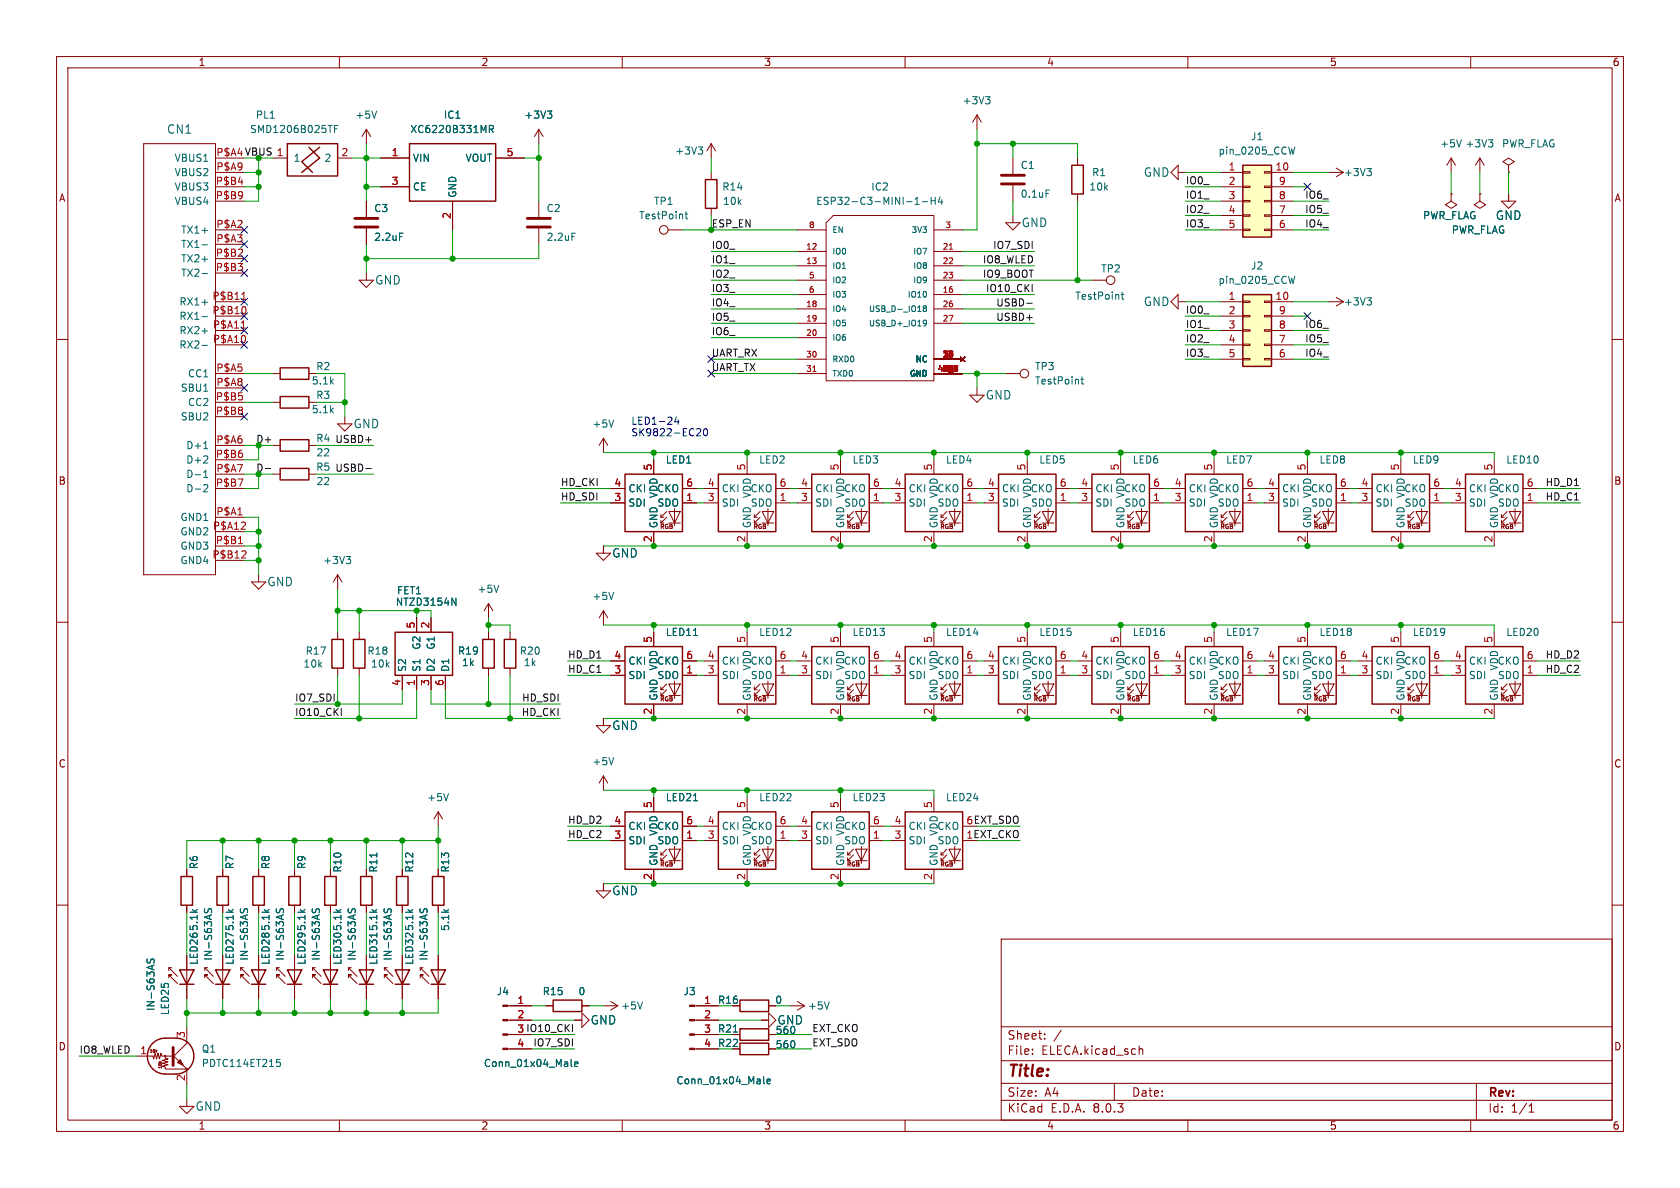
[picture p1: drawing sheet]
<svg xmlns="http://www.w3.org/2000/svg" width="297mm" height="210mm" viewBox="0 0 297 210" stroke-linecap="round" stroke-linejoin="round" font-family="sans-serif">
<defs><g id="words">
<text font-size="2.8" fill="#840000" x="178" y="190.9">Title:</text>
<g font-size="2.1" fill="#006464">
<text x="29.4" y="23.8">CN1</text>
<text x="202.1" y="31.5">GND</text>
<text x="180.5" y="40.3">GND</text>
<text x="264.3" y="39.1">GND</text>
<text x="66.2" y="50.5">GND</text>
<text x="202.1" y="54.3">GND</text>
<text x="174.2" y="70.8">GND</text>
<text x="62.4" y="75.9">GND</text>
<text x="108.1" y="98.8">GND</text>
<text x="47.2" y="103.8">GND</text>
<text x="108.1" y="129.2">GND</text>
<text x="108.1" y="158.5">GND</text>
<text x="104.3" y="181.3">GND</text>
<text x="137.3" y="181.3">GND</text>
<text x="34.5" y="196.6">GND</text>
</g>
<g font-size="2.1" fill="#840000">
<text x="178" y="184">Sheet:</text>
<text x="178" y="186.7">File:</text>
<text x="184.1" y="186.7">ELECA.kicad_sch</text>
<text x="178" y="196.9">KiCad</text>
<text x="178" y="194.1">Size:</text>
<text x="184.7" y="194.1">A4</text>
<text x="185.7" y="196.9">E.D.A.</text>
<text x="193.3" y="196.9">8.0.3</text>
<text x="200" y="194.1">Date:</text>
<text x="263" y="194.3">Rev:</text>
<text x="263" y="196.9">Id:</text>
<text x="267.1" y="196.9">1/1</text>
</g>
<g font-size="1.8" fill="#840000">
<text x="35" y="11.9">1</text>
<text x="85" y="11.9">2</text>
<text x="135" y="11.9">3</text>
<text x="185" y="11.9">4</text>
<text x="235" y="11.9">5</text>
<text x="285" y="11.9">6</text>
<text x="10.3" y="35.9">A</text>
<text x="285.3" y="35.9">A</text>
<text x="10.3" y="85.9">B</text>
<text x="285.3" y="85.9">B</text>
<text x="10.3" y="135.9">C</text>
<text x="285.3" y="135.9">C</text>
<text x="10.3" y="185.9">D</text>
<text x="285.3" y="185.9">D</text>
<text x="35" y="199.9">1</text>
<text x="85" y="199.9">2</text>
<text x="135" y="199.9">3</text>
<text x="185" y="199.9">4</text>
<text x="235" y="199.9">5</text>
<text x="285" y="199.9">6</text>
</g>
<g font-size="1.8" fill="#006464">
<text x="44.1" y="23.7">SMD1206B025TF</text>
<text x="45.1" y="21.2">PL1</text>
<text x="62.7" y="21.2">+5V</text>
<text x="72.4" y="23.7">XC6220B331MR</text>
<text x="78.4" y="21.2">IC1</text>
<text x="92.6" y="21.2">+3V3</text>
<text x="170.1" y="18.6">+3V3</text>
<text x="30.8" y="28.8">VBUS1</text>
<text x="51.8" y="28.8">1</text>
<text x="57.3" y="28.8">2</text>
<text x="72.9" y="28.8">VIN</text>
<text x="82.2" y="28.8">VOUT</text>
<text x="119.3" y="27.5">+3V3</text>
<text x="215.3" y="27.5">pin_0205_CCW</text>
<text x="221.1" y="25">J1</text>
<text x="254.5" y="26.3">+5V</text>
<text x="259" y="26.3">+3V3</text>
<text x="265.4" y="26.3">PWR_FLAG</text>
<text x="30.8" y="31.3">VBUS2</text>
<text x="30.8" y="33.9">VBUS3</text>
<text x="72.9" y="33.9">CE</text>
<text x="80.9" y="35.1" transform="rotate(-90 80.9 35.1)">GND</text>
<text x="127.6" y="33.9">R14</text>
<text x="153.9" y="33.9">IC2</text>
<text x="180.3" y="30.1">C1</text>
<text x="180.3" y="35.2">0.1uF</text>
<text x="192.5" y="33.9">10k</text>
<text x="193" y="31.3">R1</text>
<text x="237.5" y="31.3">+3V3</text>
<text x="30.8" y="36.4">VBUS4</text>
<text x="31.9" y="41.5">TX1+</text>
<text x="66" y="37.7">C3</text>
<text x="96.5" y="37.7">C2</text>
<text x="112.9" y="39">TestPoint</text>
<text x="115.5" y="36.4">TP1</text>
<text x="127.7" y="36.4">10k</text>
<text x="144.2" y="36.4">ESP32-C3-MINI-1-H4</text>
<text x="251.5" y="39">PWR_FLAG</text>
<text x="256.6" y="41.5">PWR_FLAG</text>
<text x="31.9" y="44">TX1-</text>
<text x="31.9" y="46.6">TX2+</text>
<text x="66" y="42.8">2.2uF</text>
<text x="96.5" y="42.8">2.2uF</text>
<text x="221.1" y="47.9">J2</text>
<text x="31.9" y="49.1">TX2-</text>
<text x="190" y="53.2">TestPoint</text>
<text x="194.6" y="48.4">TP2</text>
<text x="215.3" y="50.4">pin_0205_CCW</text>
<text x="31.6" y="59.3">RX2+</text>
<text x="31.6" y="56.7">RX1-</text>
<text x="31.6" y="54.2">RX1+</text>
<text x="237.5" y="54.2">+3V3</text>
<text x="31.6" y="61.8">RX2-</text>
<text x="55.8" y="65.6">R2</text>
<text x="182.9" y="65.6">TP3</text>
<text x="31.9" y="69.4">SBU1</text>
<text x="33.1" y="66.9">CC1</text>
<text x="33.1" y="72">CC2</text>
<text x="55" y="68.2">5.1k</text>
<text x="55.8" y="70.7">R3</text>
<text x="182.9" y="68.2">TestPoint</text>
<text x="31.9" y="74.5">SBU2</text>
<text x="55" y="73.3">5.1k</text>
<text x="104.6" y="75.8">+5V</text>
<text x="32.8" y="79.6">D+1</text>
<text x="32.8" y="82.1">D+2</text>
<text x="55.8" y="80.9">22</text>
<text x="117.6" y="82.1">LED1</text>
<text x="134.1" y="82.1">LED2</text>
<text x="150.6" y="82.1">LED3</text>
<text x="167.1" y="82.1">LED4</text>
<text x="183.6" y="82.1">LED5</text>
<text x="200.1" y="82.1">LED6</text>
<text x="216.7" y="82.1">LED7</text>
<text x="233.2" y="82.1">LED8</text>
<text x="249.7" y="82.1">LED9</text>
<text x="266.2" y="82.1">LED10</text>
<text x="32.8" y="84.7">D-1</text>
<text x="32.8" y="87.2">D-2</text>
<text x="55.8" y="86">22</text>
<text x="111" y="89.8">SDI</text>
<text x="111" y="87.2">CKI</text>
<text x="116.1" y="87.2">CKO</text>
<text x="116.1" y="89.8">SDO</text>
<text x="116.4" y="88.2" transform="rotate(-90 116.4 88.2)">VDD</text>
<text x="127.5" y="89.8">SDI</text>
<text x="127.5" y="87.2">CKI</text>
<text x="132.6" y="87.2">CKO</text>
<text x="132.6" y="89.8">SDO</text>
<text x="132.9" y="88.2" transform="rotate(-90 132.9 88.2)">VDD</text>
<text x="144" y="89.8">SDI</text>
<text x="144" y="87.2">CKI</text>
<text x="149.1" y="87.2">CKO</text>
<text x="149.1" y="89.8">SDO</text>
<text x="149.5" y="88.2" transform="rotate(-90 149.5 88.2)">VDD</text>
<text x="160.5" y="89.8">SDI</text>
<text x="160.5" y="87.2">CKI</text>
<text x="165.6" y="87.2">CKO</text>
<text x="165.7" y="89.8">SDO</text>
<text x="166" y="88.2" transform="rotate(-90 166 88.2)">VDD</text>
<text x="177" y="89.8">SDI</text>
<text x="177" y="87.2">CKI</text>
<text x="182.1" y="87.2">CKO</text>
<text x="182.2" y="89.8">SDO</text>
<text x="182.5" y="88.2" transform="rotate(-90 182.5 88.2)">VDD</text>
<text x="193.5" y="89.8">SDI</text>
<text x="193.5" y="87.2">CKI</text>
<text x="198.6" y="87.2">CKO</text>
<text x="198.7" y="89.8">SDO</text>
<text x="199" y="88.2" transform="rotate(-90 199 88.2)">VDD</text>
<text x="210.1" y="89.8">SDI</text>
<text x="210.1" y="87.2">CKI</text>
<text x="215.1" y="87.2">CKO</text>
<text x="215.2" y="89.8">SDO</text>
<text x="215.5" y="88.2" transform="rotate(-90 215.5 88.2)">VDD</text>
<text x="226.6" y="89.8">SDI</text>
<text x="226.6" y="87.2">CKI</text>
<text x="231.6" y="87.2">CKO</text>
<text x="231.7" y="89.8">SDO</text>
<text x="232" y="88.2" transform="rotate(-90 232 88.2)">VDD</text>
<text x="243.1" y="89.8">SDI</text>
<text x="243.1" y="87.2">CKI</text>
<text x="248.1" y="87.2">CKO</text>
<text x="248.2" y="89.8">SDO</text>
<text x="248.5" y="88.2" transform="rotate(-90 248.5 88.2)">VDD</text>
<text x="259.6" y="89.8">SDI</text>
<text x="259.6" y="87.2">CKI</text>
<text x="264.7" y="87.2">CKO</text>
<text x="264.7" y="89.8">SDO</text>
<text x="265" y="88.2" transform="rotate(-90 265 88.2)">VDD</text>
<text x="31.8" y="92.3">GND1</text>
<text x="31.8" y="94.8">GND2</text>
<text x="116.4" y="93.5" transform="rotate(-90 116.4 93.5)">GND</text>
<text x="132.9" y="93.5" transform="rotate(-90 132.9 93.5)">GND</text>
<text x="149.5" y="93.5" transform="rotate(-90 149.5 93.5)">GND</text>
<text x="166" y="93.5" transform="rotate(-90 166 93.5)">GND</text>
<text x="182.5" y="93.5" transform="rotate(-90 182.5 93.5)">GND</text>
<text x="199" y="93.5" transform="rotate(-90 199 93.5)">GND</text>
<text x="215.5" y="93.5" transform="rotate(-90 215.5 93.5)">GND</text>
<text x="232" y="93.5" transform="rotate(-90 232 93.5)">GND</text>
<text x="248.5" y="93.5" transform="rotate(-90 248.5 93.5)">GND</text>
<text x="265" y="93.5" transform="rotate(-90 265 93.5)">GND</text>
<text x="31.8" y="97.4">GND3</text>
<text x="31.8" y="99.9">GND4</text>
<text x="57" y="99.9">+3V3</text>
<text x="69.9" y="107.3">NTZD3154N</text>
<text x="70.1" y="105.3">FET1</text>
<text x="84.3" y="105">+5V</text>
<text x="104.6" y="106.3">+5V</text>
<text x="117.6" y="112.6">LED11</text>
<text x="134.1" y="112.6">LED12</text>
<text x="150.6" y="112.6">LED13</text>
<text x="167.1" y="112.6">LED14</text>
<text x="183.6" y="112.6">LED15</text>
<text x="200.1" y="112.6">LED16</text>
<text x="216.7" y="112.6">LED17</text>
<text x="233.2" y="112.6">LED18</text>
<text x="249.7" y="112.6">LED19</text>
<text x="266.2" y="112.6">LED20</text>
<text x="53.5" y="118.2">10k</text>
<text x="53.9" y="115.9">R17</text>
<text x="64.9" y="115.9">R18</text>
<text x="65.5" y="118.2">10k</text>
<text x="72" y="118.9" transform="rotate(-90 72 118.9)">S2</text>
<text x="74.5" y="118.9" transform="rotate(-90 74.5 118.9)">S1</text>
<text x="74.5" y="115" transform="rotate(-90 74.5 115)">G2</text>
<text x="77.1" y="118.9" transform="rotate(-90 77.1 118.9)">D2</text>
<text x="77.1" y="115" transform="rotate(-90 77.1 115)">G1</text>
<text x="79.6" y="118.9" transform="rotate(-90 79.6 118.9)">D1</text>
<text x="80.9" y="115.9">R19</text>
<text x="81.6" y="118">1k</text>
<text x="91.8" y="115.9">R20</text>
<text x="92.5" y="118">1k</text>
<text x="111" y="117.7">CKI</text>
<text x="116.1" y="117.7">CKO</text>
<text x="116.4" y="118.6" transform="rotate(-90 116.4 118.6)">VDD</text>
<text x="127.5" y="117.7">CKI</text>
<text x="132.6" y="117.7">CKO</text>
<text x="132.9" y="118.6" transform="rotate(-90 132.9 118.6)">VDD</text>
<text x="144" y="117.7">CKI</text>
<text x="149.1" y="117.7">CKO</text>
<text x="149.5" y="118.6" transform="rotate(-90 149.5 118.6)">VDD</text>
<text x="160.5" y="117.7">CKI</text>
<text x="165.6" y="117.7">CKO</text>
<text x="166" y="118.6" transform="rotate(-90 166 118.6)">VDD</text>
<text x="177" y="117.7">CKI</text>
<text x="182.1" y="117.7">CKO</text>
<text x="182.5" y="118.6" transform="rotate(-90 182.5 118.6)">VDD</text>
<text x="193.5" y="117.7">CKI</text>
<text x="198.6" y="117.7">CKO</text>
<text x="199" y="118.6" transform="rotate(-90 199 118.6)">VDD</text>
<text x="210.1" y="117.7">CKI</text>
<text x="215.1" y="117.7">CKO</text>
<text x="215.5" y="118.6" transform="rotate(-90 215.5 118.6)">VDD</text>
<text x="226.6" y="117.7">CKI</text>
<text x="231.6" y="117.7">CKO</text>
<text x="232" y="118.6" transform="rotate(-90 232 118.6)">VDD</text>
<text x="243.1" y="117.7">CKI</text>
<text x="248.1" y="117.7">CKO</text>
<text x="248.5" y="118.6" transform="rotate(-90 248.5 118.6)">VDD</text>
<text x="259.6" y="117.7">CKI</text>
<text x="264.7" y="117.7">CKO</text>
<text x="265" y="118.6" transform="rotate(-90 265 118.6)">VDD</text>
<text x="111" y="120.2">SDI</text>
<text x="116.1" y="120.2">SDO</text>
<text x="116.4" y="124" transform="rotate(-90 116.4 124)">GND</text>
<text x="127.5" y="120.2">SDI</text>
<text x="132.6" y="120.2">SDO</text>
<text x="132.9" y="124" transform="rotate(-90 132.9 124)">GND</text>
<text x="144" y="120.2">SDI</text>
<text x="149.1" y="120.2">SDO</text>
<text x="149.5" y="124" transform="rotate(-90 149.5 124)">GND</text>
<text x="160.5" y="120.2">SDI</text>
<text x="165.7" y="120.2">SDO</text>
<text x="166" y="124" transform="rotate(-90 166 124)">GND</text>
<text x="177" y="120.2">SDI</text>
<text x="182.2" y="120.2">SDO</text>
<text x="182.5" y="124" transform="rotate(-90 182.5 124)">GND</text>
<text x="193.5" y="120.2">SDI</text>
<text x="198.7" y="120.2">SDO</text>
<text x="199" y="124" transform="rotate(-90 199 124)">GND</text>
<text x="210.1" y="120.2">SDI</text>
<text x="215.2" y="120.2">SDO</text>
<text x="215.5" y="124" transform="rotate(-90 215.5 124)">GND</text>
<text x="226.6" y="120.2">SDI</text>
<text x="231.7" y="120.2">SDO</text>
<text x="232" y="124" transform="rotate(-90 232 124)">GND</text>
<text x="243.1" y="120.2">SDI</text>
<text x="248.2" y="120.2">SDO</text>
<text x="248.5" y="124" transform="rotate(-90 248.5 124)">GND</text>
<text x="259.6" y="120.2">SDI</text>
<text x="264.7" y="120.2">SDO</text>
<text x="265" y="124" transform="rotate(-90 265 124)">GND</text>
<text x="104.6" y="135.5">+5V</text>
<text x="75.4" y="141.8">+5V</text>
<text x="117.6" y="141.8">LED21</text>
<text x="134.1" y="141.8">LED22</text>
<text x="150.6" y="141.8">LED23</text>
<text x="167.1" y="141.8">LED24</text>
<text x="111" y="149.5">SDI</text>
<text x="111" y="146.9">CKI</text>
<text x="116.1" y="146.9">CKO</text>
<text x="116.1" y="149.5">SDO</text>
<text x="116.4" y="147.8" transform="rotate(-90 116.4 147.8)">VDD</text>
<text x="127.5" y="149.5">SDI</text>
<text x="127.5" y="146.9">CKI</text>
<text x="132.6" y="146.9">CKO</text>
<text x="132.6" y="149.5">SDO</text>
<text x="132.9" y="147.8" transform="rotate(-90 132.9 147.8)">VDD</text>
<text x="144" y="149.5">SDI</text>
<text x="144" y="146.9">CKI</text>
<text x="149.1" y="146.9">CKO</text>
<text x="149.1" y="149.5">SDO</text>
<text x="149.5" y="147.8" transform="rotate(-90 149.5 147.8)">VDD</text>
<text x="160.5" y="149.5">SDI</text>
<text x="160.5" y="146.9">CKI</text>
<text x="165.6" y="146.9">CKO</text>
<text x="165.7" y="149.5">SDO</text>
<text x="166" y="147.8" transform="rotate(-90 166 147.8)">VDD</text>
<text x="35.2" y="153.7" transform="rotate(-90 35.2 153.7)">R6</text>
<text x="41.5" y="153.7" transform="rotate(-90 41.5 153.7)">R7</text>
<text x="47.9" y="153.7" transform="rotate(-90 47.9 153.7)">R8</text>
<text x="54.2" y="153.7" transform="rotate(-90 54.2 153.7)">R9</text>
<text x="60.6" y="154.3" transform="rotate(-90 60.6 154.3)">R10</text>
<text x="66.9" y="154.3" transform="rotate(-90 66.9 154.3)">R11</text>
<text x="73.3" y="154.3" transform="rotate(-90 73.3 154.3)">R12</text>
<text x="79.6" y="154.3" transform="rotate(-90 79.6 154.3)">R13</text>
<text x="116.4" y="153.2" transform="rotate(-90 116.4 153.2)">GND</text>
<text x="132.9" y="153.2" transform="rotate(-90 132.9 153.2)">GND</text>
<text x="149.5" y="153.2" transform="rotate(-90 149.5 153.2)">GND</text>
<text x="166" y="153.2" transform="rotate(-90 166 153.2)">GND</text>
<text x="35.2" y="164.7" transform="rotate(-90 35.2 164.7)">5.1k</text>
<text x="41.5" y="164.7" transform="rotate(-90 41.5 164.7)">5.1k</text>
<text x="47.9" y="164.7" transform="rotate(-90 47.9 164.7)">5.1k</text>
<text x="54.2" y="164.7" transform="rotate(-90 54.2 164.7)">5.1k</text>
<text x="60.6" y="164.7" transform="rotate(-90 60.6 164.7)">5.1k</text>
<text x="66.9" y="164.7" transform="rotate(-90 66.9 164.7)">5.1k</text>
<text x="73.3" y="164.7" transform="rotate(-90 73.3 164.7)">5.1k</text>
<text x="79.6" y="164.7" transform="rotate(-90 79.6 164.7)">5.1k</text>
<text x="35.2" y="170.7" transform="rotate(-90 35.2 170.7)">LED26</text>
<text x="37.7" y="169.9" transform="rotate(-90 37.7 169.9)">IN-S63AS</text>
<text x="41.5" y="170.7" transform="rotate(-90 41.5 170.7)">LED27</text>
<text x="44" y="169.9" transform="rotate(-90 44 169.9)">IN-S63AS</text>
<text x="47.9" y="170.7" transform="rotate(-90 47.9 170.7)">LED28</text>
<text x="50.4" y="169.9" transform="rotate(-90 50.4 169.9)">IN-S63AS</text>
<text x="54.2" y="170.7" transform="rotate(-90 54.2 170.7)">LED29</text>
<text x="56.7" y="169.9" transform="rotate(-90 56.7 169.9)">IN-S63AS</text>
<text x="60.6" y="170.7" transform="rotate(-90 60.6 170.7)">LED30</text>
<text x="63.1" y="169.9" transform="rotate(-90 63.1 169.9)">IN-S63AS</text>
<text x="66.9" y="170.7" transform="rotate(-90 66.9 170.7)">LED31</text>
<text x="69.4" y="169.9" transform="rotate(-90 69.4 169.9)">IN-S63AS</text>
<text x="73.3" y="170.7" transform="rotate(-90 73.3 170.7)">LED32</text>
<text x="75.8" y="169.9" transform="rotate(-90 75.8 169.9)">IN-S63AS</text>
<text x="27.5" y="178.8" transform="rotate(-90 27.5 178.8)">IN-S63AS</text>
<text x="30.1" y="179.6" transform="rotate(-90 30.1 179.6)">LED25</text>
<text x="87.7" y="176.1">J4</text>
<text x="95.8" y="176.1">R15</text>
<text x="102.2" y="176.1">0</text>
<text x="109.7" y="178.7">+5V</text>
<text x="120.7" y="176.1">J3</text>
<text x="126.8" y="177.6">R16</text>
<text x="137" y="177.6">0</text>
<text x="142.7" y="178.7">+5V</text>
<text x="126.8" y="185.3">R22</text>
<text x="126.8" y="182.7">R21</text>
<text x="137" y="185.5">560</text>
<text x="137" y="183">560</text>
<text x="35.6" y="186.3">Q1</text>
<text x="35.6" y="188.8">PDTC114ET215</text>
<text x="85.4" y="188.8">Conn_01x04_Male</text>
<text x="119.5" y="191.9">Conn_01x04_Male</text>
</g>
<g font-size="1.8" fill="#009600">
<text x="38.1" y="27.7">P$A4 VBUS 1</text>
<text x="125.7" y="40.3">ESP_EN</text>
</g>
<g font-size="1.8" fill="#a90000">
<text x="60.3" y="27.7">2</text>
<text x="69.1" y="27.7">1</text>
<text x="89.5" y="27.7">5</text>
<text x="38.1" y="32.8">P$B4</text>
<text x="38.1" y="35.3">P$B9</text>
<text x="38.1" y="30.2">P$A9</text>
<text x="69.1" y="32.8">3</text>
<text x="217.1" y="30.2">1</text>
<text x="217.1" y="32.8">2</text>
<text x="217.1" y="35.3">3</text>
<text x="225.4" y="30.2">10</text>
<text x="226" y="35.3">8</text>
<text x="226" y="32.8">9</text>
<text x="38.1" y="40.4">P$A2</text>
<text x="79.8" y="38.8" transform="rotate(-90 79.8 38.8)">2</text>
<text x="217.1" y="37.8">4</text>
<text x="217.1" y="40.4">5</text>
<text x="226" y="40.4">6</text>
<text x="226" y="37.8">7</text>
<text x="38.1" y="45.5">P$B2</text>
<text x="38.1" y="42.9">P$A3</text>
<text x="37.5" y="53.1">P$B11</text>
<text x="38.1" y="48">P$B3</text>
<text x="217.1" y="53.1">1</text>
<text x="225.4" y="53.1">10</text>
<text x="37.5" y="55.6">P$B10</text>
<text x="37.5" y="58.2">P$A11</text>
<text x="217.1" y="55.6">2</text>
<text x="217.1" y="58.2">3</text>
<text x="226" y="58.2">8</text>
<text x="226" y="55.6">9</text>
<text x="37.5" y="60.7">P$A10</text>
<text x="38.1" y="65.8">P$A5</text>
<text x="217.1" y="60.7">4</text>
<text x="217.1" y="63.2">5</text>
<text x="226" y="63.2">6</text>
<text x="226" y="60.7">7</text>
<text x="38.1" y="70.9">P$B5</text>
<text x="38.1" y="68.3">P$A8</text>
<text x="38.1" y="73.4">P$B8</text>
<text x="38.1" y="81">P$B6</text>
<text x="38.1" y="78.5">P$A6</text>
<text x="38.1" y="83.6">P$A7</text>
<text x="115.3" y="83.3" transform="rotate(-90 115.3 83.3)">5</text>
<text x="131.8" y="83.3" transform="rotate(-90 131.8 83.3)">5</text>
<text x="148.3" y="83.3" transform="rotate(-90 148.3 83.3)">5</text>
<text x="164.8" y="83.3" transform="rotate(-90 164.8 83.3)">5</text>
<text x="181.4" y="83.3" transform="rotate(-90 181.4 83.3)">5</text>
<text x="197.9" y="83.3" transform="rotate(-90 197.9 83.3)">5</text>
<text x="214.4" y="83.3" transform="rotate(-90 214.4 83.3)">5</text>
<text x="230.9" y="83.3" transform="rotate(-90 230.9 83.3)">5</text>
<text x="247.4" y="83.3" transform="rotate(-90 247.4 83.3)">5</text>
<text x="263.9" y="83.3" transform="rotate(-90 263.9 83.3)">5</text>
<text x="38.1" y="86.1">P$B7</text>
<text x="108.5" y="88.6">3</text>
<text x="108.5" y="86.1">4</text>
<text x="121.2" y="88.6">1</text>
<text x="121.2" y="86.1">6</text>
<text x="125" y="88.6">3</text>
<text x="125" y="86.1">4</text>
<text x="137.7" y="88.6">1</text>
<text x="137.7" y="86.1">6</text>
<text x="141.5" y="88.6">3</text>
<text x="141.5" y="86.1">4</text>
<text x="154.2" y="88.6">1</text>
<text x="154.2" y="86.1">6</text>
<text x="158" y="88.6">3</text>
<text x="158" y="86.1">4</text>
<text x="170.7" y="88.6">1</text>
<text x="170.7" y="86.1">6</text>
<text x="174.6" y="88.6">3</text>
<text x="174.6" y="86.1">4</text>
<text x="187.3" y="88.6">1</text>
<text x="187.3" y="86.1">6</text>
<text x="191.1" y="88.6">3</text>
<text x="191.1" y="86.1">4</text>
<text x="203.8" y="88.6">1</text>
<text x="203.8" y="86.1">6</text>
<text x="207.6" y="88.6">3</text>
<text x="207.6" y="86.1">4</text>
<text x="220.3" y="88.6">1</text>
<text x="220.3" y="86.1">6</text>
<text x="224.1" y="88.6">3</text>
<text x="224.1" y="86.1">4</text>
<text x="236.8" y="88.6">1</text>
<text x="236.8" y="86.1">6</text>
<text x="240.6" y="88.6">3</text>
<text x="240.6" y="86.1">4</text>
<text x="253.3" y="88.6">1</text>
<text x="253.3" y="86.1">6</text>
<text x="257.1" y="88.6">3</text>
<text x="257.1" y="86.1">4</text>
<text x="269.8" y="88.6">1</text>
<text x="269.8" y="86.1">6</text>
<text x="37.5" y="93.7">P$A12</text>
<text x="38.1" y="91.2">P$A1</text>
<text x="115.3" y="96" transform="rotate(-90 115.3 96)">2</text>
<text x="131.8" y="96" transform="rotate(-90 131.8 96)">2</text>
<text x="148.3" y="96" transform="rotate(-90 148.3 96)">2</text>
<text x="164.8" y="96" transform="rotate(-90 164.8 96)">2</text>
<text x="181.4" y="96" transform="rotate(-90 181.4 96)">2</text>
<text x="197.9" y="96" transform="rotate(-90 197.9 96)">2</text>
<text x="214.4" y="96" transform="rotate(-90 214.4 96)">2</text>
<text x="230.9" y="96" transform="rotate(-90 230.9 96)">2</text>
<text x="247.4" y="96" transform="rotate(-90 247.4 96)">2</text>
<text x="263.9" y="96" transform="rotate(-90 263.9 96)">2</text>
<text x="37.5" y="98.8">P$B12</text>
<text x="38.1" y="96.3">P$B1</text>
<text x="73.4" y="111.2" transform="rotate(-90 73.4 111.2)">5</text>
<text x="75.9" y="111.2" transform="rotate(-90 75.9 111.2)">2</text>
<text x="115.3" y="113.7" transform="rotate(-90 115.3 113.7)">5</text>
<text x="131.8" y="113.7" transform="rotate(-90 131.8 113.7)">5</text>
<text x="148.3" y="113.7" transform="rotate(-90 148.3 113.7)">5</text>
<text x="164.8" y="113.7" transform="rotate(-90 164.8 113.7)">5</text>
<text x="181.4" y="113.7" transform="rotate(-90 181.4 113.7)">5</text>
<text x="197.9" y="113.7" transform="rotate(-90 197.9 113.7)">5</text>
<text x="214.4" y="113.7" transform="rotate(-90 214.4 113.7)">5</text>
<text x="230.9" y="113.7" transform="rotate(-90 230.9 113.7)">5</text>
<text x="247.4" y="113.7" transform="rotate(-90 247.4 113.7)">5</text>
<text x="263.9" y="113.7" transform="rotate(-90 263.9 113.7)">5</text>
<text x="108.5" y="119.1">3</text>
<text x="108.5" y="116.6">4</text>
<text x="121.2" y="119.1">1</text>
<text x="121.2" y="116.6">6</text>
<text x="125" y="119.1">3</text>
<text x="125" y="116.6">4</text>
<text x="137.7" y="119.1">1</text>
<text x="137.7" y="116.6">6</text>
<text x="141.5" y="119.1">3</text>
<text x="141.5" y="116.6">4</text>
<text x="154.2" y="119.1">1</text>
<text x="154.2" y="116.6">6</text>
<text x="158" y="119.1">3</text>
<text x="158" y="116.6">4</text>
<text x="170.7" y="119.1">1</text>
<text x="170.7" y="116.6">6</text>
<text x="174.6" y="119.1">3</text>
<text x="174.6" y="116.6">4</text>
<text x="187.3" y="119.1">1</text>
<text x="187.3" y="116.6">6</text>
<text x="191.1" y="119.1">3</text>
<text x="191.1" y="116.6">4</text>
<text x="203.8" y="119.1">1</text>
<text x="203.8" y="116.6">6</text>
<text x="207.6" y="119.1">3</text>
<text x="207.6" y="116.6">4</text>
<text x="220.3" y="119.1">1</text>
<text x="220.3" y="116.6">6</text>
<text x="224.1" y="119.1">3</text>
<text x="224.1" y="116.6">4</text>
<text x="236.8" y="119.1">1</text>
<text x="236.8" y="116.6">6</text>
<text x="240.6" y="119.1">3</text>
<text x="240.6" y="116.6">4</text>
<text x="253.3" y="119.1">1</text>
<text x="253.3" y="116.6">6</text>
<text x="257.1" y="119.1">3</text>
<text x="257.1" y="116.6">4</text>
<text x="269.8" y="119.1">1</text>
<text x="269.8" y="116.6">6</text>
<text x="70.9" y="121.4" transform="rotate(-90 70.9 121.4)">4</text>
<text x="73.4" y="121.4" transform="rotate(-90 73.4 121.4)">1</text>
<text x="75.9" y="121.4" transform="rotate(-90 75.9 121.4)">3</text>
<text x="78.5" y="121.4" transform="rotate(-90 78.5 121.4)">6</text>
<text x="115.3" y="126.4" transform="rotate(-90 115.3 126.4)">2</text>
<text x="131.8" y="126.4" transform="rotate(-90 131.8 126.4)">2</text>
<text x="148.3" y="126.4" transform="rotate(-90 148.3 126.4)">2</text>
<text x="164.8" y="126.4" transform="rotate(-90 164.8 126.4)">2</text>
<text x="181.4" y="126.4" transform="rotate(-90 181.4 126.4)">2</text>
<text x="197.9" y="126.4" transform="rotate(-90 197.9 126.4)">2</text>
<text x="214.4" y="126.4" transform="rotate(-90 214.4 126.4)">2</text>
<text x="230.9" y="126.4" transform="rotate(-90 230.9 126.4)">2</text>
<text x="247.4" y="126.4" transform="rotate(-90 247.4 126.4)">2</text>
<text x="263.9" y="126.4" transform="rotate(-90 263.9 126.4)">2</text>
<text x="115.3" y="142.9" transform="rotate(-90 115.3 142.9)">5</text>
<text x="131.8" y="142.9" transform="rotate(-90 131.8 142.9)">5</text>
<text x="148.3" y="142.9" transform="rotate(-90 148.3 142.9)">5</text>
<text x="164.8" y="142.9" transform="rotate(-90 164.8 142.9)">5</text>
<text x="108.5" y="148.3">3</text>
<text x="108.5" y="145.8">4</text>
<text x="121.2" y="148.3">1</text>
<text x="121.2" y="145.8">6</text>
<text x="125" y="148.3">3</text>
<text x="125" y="145.8">4</text>
<text x="137.7" y="148.3">1</text>
<text x="137.7" y="145.8">6</text>
<text x="141.5" y="148.3">3</text>
<text x="141.5" y="145.8">4</text>
<text x="154.2" y="148.3">1</text>
<text x="154.2" y="145.8">6</text>
<text x="158" y="148.3">3</text>
<text x="158" y="145.8">4</text>
<text x="115.3" y="155.6" transform="rotate(-90 115.3 155.6)">2</text>
<text x="131.8" y="155.6" transform="rotate(-90 131.8 155.6)">2</text>
<text x="148.3" y="155.6" transform="rotate(-90 148.3 155.6)">2</text>
<text x="164.8" y="155.6" transform="rotate(-90 164.8 155.6)">2</text>
<text x="91.4" y="177.5">1</text>
<text x="124.4" y="177.5">1</text>
<text x="32.8" y="183.6" transform="rotate(-90 32.8 183.6)">3</text>
<text x="91.4" y="180.1">2</text>
<text x="91.4" y="185.2">4</text>
<text x="91.4" y="182.6">3</text>
<text x="124.4" y="180.1">2</text>
<text x="124.4" y="182.6">3</text>
<text x="124.4" y="185.2">4</text>
<text x="24.7" y="186.4">1</text>
<text x="32.8" y="191.2" transform="rotate(-90 32.8 191.2)">2</text>
</g>
<g font-size="1.8" fill="#0f0f0f">
<text x="209.5" y="32.7">IO0_</text>
<text x="209.5" y="35.2">IO1_</text>
<text x="230.6" y="35.2">IO6_</text>
<text x="209.5" y="40.3">IO3_</text>
<text x="209.5" y="37.8">IO2_</text>
<text x="230.6" y="37.8">IO5_</text>
<text x="230.6" y="40.3">IO4_</text>
<text x="125.7" y="44.1">IO0_</text>
<text x="125.7" y="46.6">IO1_</text>
<text x="173.7" y="46.6">IO8_WLED</text>
<text x="175.5" y="44.1">IO7_SDI</text>
<text x="125.7" y="51.7">IO3_</text>
<text x="125.7" y="49.2">IO2_</text>
<text x="173.7" y="49.2">IO9_BOOT</text>
<text x="174.2" y="51.7">IO10_CKI</text>
<text x="125.7" y="59.3">IO6_</text>
<text x="125.7" y="56.8">IO5_</text>
<text x="125.7" y="54.3">IO4_</text>
<text x="176" y="54.3">USBD-</text>
<text x="176" y="56.8">USBD+</text>
<text x="209.5" y="58.1">IO1_</text>
<text x="209.5" y="55.5">IO0_</text>
<text x="230.6" y="58.1">IO6_</text>
<text x="125.7" y="63.2">UART_RX</text>
<text x="125.7" y="65.7">UART_TX</text>
<text x="209.5" y="63.2">IO3_</text>
<text x="209.5" y="60.6">IO2_</text>
<text x="230.6" y="63.2">IO4_</text>
<text x="230.6" y="60.6">IO5_</text>
<text x="45.2" y="83.5">D-</text>
<text x="45.2" y="78.4">D+</text>
<text x="55.8" y="83.4">R5 USBD-</text>
<text x="55.8" y="78.3">R4 USBD+</text>
<text x="99.1" y="88.6">HD_SDI</text>
<text x="99.1" y="86">HD_CKI</text>
<text x="273.1" y="88.6">HD_C1</text>
<text x="273.1" y="86">HD_D1</text>
<text x="100.3" y="116.5">HD_D1</text>
<text x="100.3" y="119">HD_C1</text>
<text x="273.1" y="119">HD_C2</text>
<text x="273.1" y="116.5">HD_D2</text>
<text x="52.1" y="124.1">IO7_SDI</text>
<text x="92.2" y="124.1">HD_SDI</text>
<text x="52.1" y="126.7">IO10_CKI</text>
<text x="92.1" y="126.7">HD_CKI</text>
<text x="100.3" y="145.7">HD_D2</text>
<text x="100.3" y="148.2">HD_C2</text>
<text x="170.7" y="148.3">1EXT_CKO</text>
<text x="170.7" y="145.8">6 EXT_SDO</text>
<text x="91.4" y="182.6">3 IO10_CKI</text>
<text x="94.2" y="185.1">IO7_SDI</text>
<text x="143.5" y="185.1">EXT_SDO</text>
<text x="143.5" y="182.5">EXT_CKO</text>
<text x="14" y="186.3">IO8_WLED</text>
</g>
<g font-size="1.8" fill="#0000c2">
<text x="111.5" y="75.3">LED1-24</text>
<text x="111.5" y="77.3">SK9822-EC20</text>
</g>
<g font-size="1.4" fill="#a90000">
<text x="142.9" y="40.4">8</text>
<text x="167" y="40.4">3</text>
<text x="142.4" y="44.2">12</text>
<text x="142.4" y="46.7">13</text>
<text x="166.5" y="44.2">21</text>
<text x="166.5" y="46.7">22</text>
<text x="142.9" y="49.3">5</text>
<text x="142.9" y="51.8">6</text>
<text x="166.5" y="51.8">16</text>
<text x="166.5" y="49.3">23</text>
<text x="142.4" y="54.4">18</text>
<text x="142.4" y="56.9">19</text>
<text x="142.4" y="59.4">20</text>
<text x="166.5" y="54.4">26</text>
<text x="166.5" y="56.9">27</text>
<text x="142.4" y="63.2">30</text>
<text x="142.4" y="65.8">31</text>
<text x="165.7" y="65.8">49_1</text>
<text x="166.5" y="65.8">112</text>
<text x="167" y="65.8">17</text>
<text x="167" y="63.2">79</text>
<text x="167.3" y="63.2">5</text>
<text x="167.3" y="65.8">1</text>
<text x="167.3" y="65.8">2</text>
</g>
<g font-size="1.4" fill="#006464">
<text x="147.1" y="41.4">EN</text>
<text x="161" y="41.4">3V3</text>
<text x="147.1" y="45.2">IO0</text>
<text x="147.1" y="47.7">IO1</text>
<text x="161.3" y="45.2">IO7</text>
<text x="161.3" y="47.7">IO8</text>
<text x="147.1" y="50.3">IO2</text>
<text x="147.1" y="52.8">IO3</text>
<text x="160.3" y="52.8">IO10</text>
<text x="161.3" y="50.3">IO9</text>
<text x="147.1" y="55.3">IO4</text>
<text x="147.1" y="57.9">IO5</text>
<text x="153.5" y="55.3">USB_D-_IO18</text>
<text x="153.5" y="57.9">USB_D+_IO19</text>
<text x="147.1" y="60.4">IO6</text>
<text x="147.1" y="64.2">RXD0</text>
<text x="161.7" y="64.2">NC</text>
<text x="147.1" y="66.8">TXD0</text>
<text x="160.7" y="66.8">GND</text>
</g>
<g font-size="1.1" fill="#840000">
<text x="116.6" y="93.7">RGB</text>
<text x="133.1" y="93.7">RGB</text>
<text x="149.6" y="93.7">RGB</text>
<text x="166.1" y="93.7">RGB</text>
<text x="182.6" y="93.7">RGB</text>
<text x="199.1" y="93.7">RGB</text>
<text x="215.6" y="93.7">RGB</text>
<text x="232.1" y="93.7">RGB</text>
<text x="248.6" y="93.7">RGB</text>
<text x="265.2" y="93.7">RGB</text>
<text x="116.6" y="124.2">RGB</text>
<text x="133.1" y="124.2">RGB</text>
<text x="149.6" y="124.2">RGB</text>
<text x="166.1" y="124.2">RGB</text>
<text x="182.6" y="124.2">RGB</text>
<text x="199.1" y="124.2">RGB</text>
<text x="215.6" y="124.2">RGB</text>
<text x="232.1" y="124.2">RGB</text>
<text x="248.6" y="124.2">RGB</text>
<text x="265.2" y="124.2">RGB</text>
<text x="116.6" y="153.4">RGB</text>
<text x="133.1" y="153.4">RGB</text>
<text x="149.6" y="153.4">RGB</text>
<text x="166.1" y="153.4">RGB</text>
</g>
<g font-size=".7" fill="#840000">
<text x="26.3" y="186.3">10k</text>
<text x="28.8" y="189.1" transform="rotate(-90 28.8 189.1)">10k</text>
</g>
</g></defs>
<g fill="none" stroke="#840000" stroke-width=".18">
<path d="M10 10h277v190h-277zM12 12h273v186h-273zM60 10v2M110 10v2M160 10v2M210 10v2M260 10v2M95.2 35.6v2.8M125.7 30.5v1.3M125.7 36.8v1.3M146 39.4l1.3-1.3h17.8v29.2h-19.1zM172.7 20.3l-.7 1.3"/>
<path d="M172.7 20.3v2.6M172.7 20.3l.8 1.3M177.8 39.4h2.5l-1.2 1.2zM179.1 27.9v2.8M179.1 32.8v2.8M179.1 38.1v1.3M190.5 27.9v1.3M190.5 34.3v1.3M207 30.5l1.3-1.3v2.6zM208.3 30.5h1.2M234.9 30.5h2.6M236.2 29.7l1.3 .8"/>
<path d="M237.5 30.5l-1.3 .7M256.5 34.3v1.3l1.1 .6-1.1 .6-1-.6 1-.6M256.5 34.3h.1M256.5 27.9l-.7 1.3M256.5 27.9v2.6M256.5 27.9l.8 1.3M266.7 29.2l1-.6-1-.7-1 .7 1 .6v1.3M266.7 30.5h.1M10 60h2M95.2 40.4v2.8M141 44.5h5M141 47h5"/>
<path d="M141 52.1h5M141 54.6h5M141 57.2h5M141 59.7h5M141 49.5h5M141 40.6h5M165.1 44.5h5.1M165.1 47h5.1M165.1 52.1h5.1M165.1 54.6h5.1M165.1 57.2h5.1M165.1 49.5h5.1"/>
<path d="M165.1 40.6h5.1M208.3 52.1v2.5l-1.3-1.3zM208.3 53.3h1.2M234.9 53.3h2.6M236.2 52.6l1.3 .7M237.5 53.3l-1.3 .8M285 60h2M141 66h5M141 63.5h5M165.1 66h5.1M165.1 63.5h5.1M169.8 63.1l.8 .8"/>
<path d="M170.6 63.1l-.8 .8M171.4 69.9h2.6l-1.3 1.2zM172.7 68.6v1.3M141 88.9h2.5M141 86.4h2.5M148.6 81.3v2.5M148.6 94v2.5M149.9 92.5h.5M149.9 91.4h.5M150.9 91.4l-1 1.1v-.6M150.9 90.4l-1 1v-.5M151.3 90.4h2l-1 2.1z"/>
<path d="M151.3 92.5h2M152.3 89.9v3.1M153.7 88.9h2.5M153.7 86.4h2.5M157.5 88.9h2.5M157.5 86.4h2.5M165.1 81.3v2.5M165.1 94v2.5M166.4 92.5h.5M166.4 91.4h.5M167.4 91.4l-1 1.1v-.6M167.4 90.4l-1 1v-.5"/>
<path d="M167.8 90.4h2l-1 2.1zM167.8 92.5h2M168.8 89.9v3.1M170.2 88.9h2.5M170.2 86.4h2.5M223.5 88.9h2.6M223.5 86.4h2.6M231.1 81.3v2.5M231.1 94v2.5M232.4 92.5h.5M232.4 91.4h.5M233.4 91.4l-1 1.1v-.6"/>
<path d="M233.4 90.4l-1 1v-.5M233.8 90.4h2l-1 2.1zM233.8 92.5h2M234.8 89.9v3.1M236.2 88.9h2.6M236.2 86.4h2.6M240 88.9h2.6M240 86.4h2.6M247.6 81.3v2.5M247.6 94v2.5M248.9 92.5h.5M248.9 91.4h.5"/>
<path d="M249.9 91.4l-1 1.1v-.6M249.9 90.4l-1 1v-.5M250.3 90.4h2l-1 2.1zM250.3 92.5h2M251.3 89.9v3.1M252.7 88.9h2.6M252.7 86.4h2.6M10 110h2M124.5 119.4h2.5M124.5 116.8h2.5M132.1 111.8v2.5M137.2 119.4h2.5"/>
<path d="M137.2 116.8h2.5M141 119.4h2.5M141 116.8h2.5M148.6 111.8v2.5M153.7 119.4h2.5M153.7 116.8h2.5M157.5 119.4h2.5M157.5 116.8h2.5M165.1 111.8v2.5M170.2 119.4h2.5M170.2 116.8h2.5M174 119.4h2.5"/>
<path d="M174 116.8h2.5M181.6 111.8v2.5M186.7 119.4h2.5M186.7 116.8h2.5M223.5 119.4h2.6M223.5 116.8h2.6M231.1 111.8v2.5M236.2 119.4h2.6M236.2 116.8h2.6M256.5 119.4h2.6M256.5 116.8h2.6M264.2 111.8v2.5"/>
<path d="M269.2 119.4h2.6M269.2 116.8h2.6M285 110h2M132.1 124.5v2.5M133.3 122.9h.6M133.3 121.9h.6M134.4 121.9l-1.1 1v-.5M134.4 120.9l-1.1 1v-.5M134.7 120.9h2.1l-1 2zM134.7 122.9h2.1M135.8 120.4v3M148.6 124.5v2.5"/>
<path d="M149.9 122.9h.5M149.9 121.9h.5M150.9 121.9l-1 1v-.5M150.9 120.9l-1 1v-.5M151.3 120.9h2l-1 2zM151.3 122.9h2M152.3 120.4v3M165.1 124.5v2.5M166.4 122.9h.5M166.4 121.9h.5M167.4 121.9l-1 1v-.5M167.4 120.9l-1 1v-.5"/>
<path d="M167.8 120.9h2l-1 2zM167.8 122.9h2M168.8 120.4v3M181.6 124.5v2.5M182.9 122.9h.5M182.9 121.9h.5M183.9 121.9l-1 1v-.5M183.9 120.9l-1 1v-.5M184.3 120.9h2l-1 2zM184.3 122.9h2M185.3 120.4v3M231.1 124.5v2.5"/>
<path d="M232.4 122.9h.5M232.4 121.9h.5M233.4 121.9l-1 1v-.5M233.4 120.9l-1 1v-.5M233.8 120.9h2l-1 2zM233.8 122.9h2M234.8 120.4v3M264.2 124.5v2.5M265.4 122.9h.5M265.4 121.9h.5M266.4 121.9l-1 1v-.5M266.4 120.9l-1 1v-.5"/>
<path d="M266.8 120.9h2.1l-1.1 2zM266.8 122.9h2.1M267.8 120.4v3M10 160h2M124.5 148.6h2.5M124.5 146.1h2.5M132.1 141v2.5M132.1 153.7v2.5M133.3 152.1h.6M133.3 151.1h.6M134.4 151.1l-1.1 1v-.5M134.4 150.1l-1.1 1v-.5"/>
<path d="M134.7 150.1h2.1l-1 2zM134.7 152.1h2.1M135.8 149.6v3.1M137.2 148.6h2.5M137.2 146.1h2.5M157.5 148.6h2.5M157.5 146.1h2.5M165.1 141v2.5M165.1 153.7v2.5M166.4 152.1h.5M166.4 151.1h.5M167.4 151.1l-1 1v-.5"/>
<path d="M167.4 150.1l-1 1v-.5M167.8 150.1h2l-1 2zM167.8 152.1h2M168.8 149.6v3.1M170.2 148.6h2.5M170.2 146.1h2.5M285 160h2M177 166h108v32h-108zM60 198v2M110 198v2M160 198v2M177 194.5h108"/>
<path d="M177 191.5h108M177 187.5h108M177 181.5h108M182.5 186.3v.1M182.5 185.5v.1M184.7 183.6v.1M184.7 182.8v.1M187.6 182.1l-1.3 2M197 191.5v3M201.4 185.5l.2-.1 .4 .1v.9M210 198v2M260 198v2"/>
<path d="M261 191.5v6.5M270.3 196.6h.9M270.3 195.5l.4-.4v1.5"/>
</g>
<g fill="none" stroke="#840000" stroke-width=".25">
<path d="M124.7 31.8h2v5h-2zM189.5 29.2h2v5.1h-2zM143.5 83.8h10.2v10.2h-10.2zM160 83.8h10.2v10.2h-10.2zM226.1 83.8h10.1v10.2h-10.1zM242.6 83.8h10.1v10.2h-10.1zM127 114.3h10.2v10.2h-10.2zM143.5 114.3h10.2v10.2h-10.2zM160 114.3h10.2v10.2h-10.2zM176.5 114.3h10.2v10.2h-10.2zM226.1 114.3h10.1v10.2h-10.1zM259.1 114.3h10.1v10.2h-10.1z"/>
<path d="M127 143.5h10.2v10.2h-10.2zM160 143.5h10.2v10.2h-10.2z"/>
</g>
<path d="M167.8 44.1h.6M143.7 65.7h.6M168.7 65.7h.6M168.7 64.6h.6l-.4 1.1M168.7 65.3h.6M169.2 64.7v.9M169.2 65.1v.3M169.3 64.9l-.1 .2M169.3 64.6l-.4 .4M169.3 64.9l-.1 .1M169.3 65.1v.2" fill="none" stroke="#a90000" stroke-width=".18"/>
<g fill="none" stroke="#006464" stroke-width=".18">
<path d="M174.2 17.1h.8l-.4 .5M174.8 17.6l.2 .2v.3l-.2 .3M161.8 36.1h.7M161.8 35.2l.3-.3v1.2M163 35.7h1M164.6 34.9v1.2M164.6 35.5h.7M165.3 34.9v1.2M166.2 34.8l-.3 .9h.8M166.5 35.3v.8M184.9 33.6h.6M241.7 29.8h.7l-.4 .5"/>
<path d="M242.2 30.3l.2 .2v.3l-.2 .3M258.4 24.7l-.5 1.3M101.1 41.2h.6M163.3 56.6h.3l.2 .2-.1 .6-.1 .2h-.3M163.4 54.5l-.2-.2 .2-.2 .4 .1-.2 .3M163.4 54.5l-.2 .2 .2 .4 .4-.2-.2-.4M163.4 54.5h.2M163.8 57l-.2 .2h-.3M241.7 52.6h.7l-.4 .5M242.2 53.1l.2 .3v.3l-.2 .2"/>
</g>
<path d="M93.2 38.6h4.1M177 32.5h4.1M177 31h4.1M93.2 40.1h4.1" fill="none" stroke="#840000" stroke-width=".51"/>
<path d="M219.7 29.2h5.1v12.7h-5.1z" fill="#ffffc2"/>
<g fill="none" stroke="#840000" stroke-width=".18">
<path d="M125.7 25.4l-.7 1.3M125.7 25.4v2.5M125.7 25.4l.8 1.3M215.9 30.5h3.8M215.9 33h3.8M215.9 35.6h3.8M215.9 38.1h3.8M219.7 38h1.3v.2h-1.3zM219.7 35.4h1.3v.3h-1.3zM219.7 32.9h1.3v.2h-1.3zM219.7 30.4h1.3v.2h-1.3zM223.5 38h1.3v.2h-1.3z"/>
<path d="M223.5 35.4h1.3v.3h-1.3zM223.5 32.9h1.3v.2h-1.3zM223.5 30.4h1.3v.2h-1.3zM224.8 30.5h3.8M224.8 33h3.8M224.8 35.6h3.8M224.8 38.1h3.8M261.6 34.3v1.3l1 .6-1 .6-1-.6 1-.6M261.6 34.3h.1M261.6 27.9l-.7 1.3M261.6 27.9v2.6M261.6 27.9l.8 1.3"/>
<path d="M265.4 35.6h2.6l-1.3 1.2zM266.7 34.3v1.3M193 49.5h2.6M215.9 40.6h3.8M219.7 40.5h1.3v.3h-1.3zM223.5 40.5h1.3v.3h-1.3zM224.8 40.6h3.8M177.8 66h2.5M124.5 88.9h2.5M124.5 86.4h2.5M132.1 81.3v2.5M132.1 94v2.5"/>
<path d="M133.3 92.5h.6M133.3 91.4h.6M134.4 91.4l-1.1 1.1v-.6M134.4 90.4l-1.1 1v-.5M134.7 90.4h2.1l-1 2.1zM134.7 92.5h2.1M135.8 89.9v3.1M137.2 88.9h2.5M137.2 86.4h2.5M174 88.9h2.5M174 86.4h2.5M181.6 81.3v2.5"/>
<path d="M181.6 94v2.5M182.9 92.5h.5M182.9 91.4h.5M183.9 91.4l-1 1.1v-.6M183.9 90.4l-1 1v-.5M184.3 90.4h2l-1 2.1zM184.3 92.5h2M185.3 89.9v3.1M186.7 88.9h2.5M186.7 86.4h2.5M190.5 88.9h2.5M190.5 86.4h2.5"/>
<path d="M198.1 81.3v2.5M198.1 94v2.5M199.4 92.5h.5M199.4 91.4h.5M200.4 91.4l-1 1.1v-.6M200.4 90.4l-1 1v-.5M200.8 90.4h2l-1 2.1zM200.8 92.5h2M201.8 89.9v3.1M203.2 88.9h2.5M203.2 86.4h2.5M207 88.9h2.5"/>
<path d="M207 86.4h2.5M214.6 81.3v2.5M214.6 94v2.5M215.9 92.5h.5M215.9 91.4h.5M216.9 91.4l-1 1.1v-.6M216.9 90.4l-1 1v-.5M217.3 90.4h2l-1 2.1zM217.3 92.5h2M218.3 89.9v3.1M219.7 88.9h2.5M219.7 86.4h2.5"/>
<path d="M256.5 88.9h2.6M256.5 86.4h2.6M264.2 81.3v2.5M264.2 94v2.5M265.4 92.5h.5M265.4 91.4h.5M266.4 91.4l-1 1.1v-.6M266.4 90.4l-1 1v-.5M266.8 90.4h2.1l-1.1 2.1zM266.8 92.5h2.1M267.8 89.9v3.1M269.2 88.9h2.6"/>
<path d="M269.2 86.4h2.6M190.5 119.4h2.5M190.5 116.8h2.5M198.1 111.8v2.5M203.2 119.4h2.5M203.2 116.8h2.5M207 119.4h2.5M207 116.8h2.5M214.6 111.8v2.5M219.7 119.4h2.5M219.7 116.8h2.5M240 119.4h2.6"/>
<path d="M240 116.8h2.6M247.6 111.8v2.5M252.7 119.4h2.6M252.7 116.8h2.6M198.1 124.5v2.5M199.4 122.9h.5M199.4 121.9h.5M200.4 121.9l-1 1v-.5M200.4 120.9l-1 1v-.5M200.8 120.9h2l-1 2zM200.8 122.9h2M201.8 120.4v3"/>
<path d="M214.6 124.5v2.5M215.9 122.9h.5M215.9 121.9h.5M216.9 121.9l-1 1v-.5M216.9 120.9l-1 1v-.5M217.3 120.9h2l-1 2zM217.3 122.9h2M218.3 120.4v3M247.6 124.5v2.5M248.9 122.9h.5M248.9 121.9h.5M249.9 121.9l-1 1v-.5"/>
<path d="M249.9 120.9l-1 1v-.5M250.3 120.9h2l-1 2zM250.3 122.9h2M251.3 120.4v3M141 148.6h2.5M141 146.1h2.5M148.6 141v2.5M148.6 153.7v2.5M149.9 152.1h.5M149.9 151.1h.5M150.9 151.1l-1 1v-.5M150.9 150.1l-1 1v-.5"/>
<path d="M151.3 150.1h2l-1 2zM151.3 152.1h2M152.3 149.6v3.1M153.7 148.6h2.5M153.7 146.1h2.5M48.9 172.8v-.5h.5h-.5l1.5 1.6M48.9 171.1v.5M49.4 171.1h-.5l1.5 1.5M52.1 168.9v7.6"/>
<circle cx="196.3" cy="49.5" r=".76"/>
<circle cx="181.1" cy="66" r=".76"/>
</g>
<path d="M219.7 29.2h5.1v12.7h-5.1zM127 83.8h10.2v10.2h-10.2zM176.5 83.8h10.2v10.2h-10.2zM193 83.8h10.2v10.2h-10.2zM209.5 83.8h10.2v10.2h-10.2zM259.1 83.8h10.1v10.2h-10.1zM193 114.3h10.2v10.2h-10.2zM209.5 114.3h10.2v10.2h-10.2zM242.6 114.3h10.1v10.2h-10.1zM143.5 143.5h10.2v10.2h-10.2zM50.8 171.5h2.5l-1.2 2.5zM50.8 174h2.5" fill="none" stroke="#840000" stroke-width=".25"/>
<path d="M123.4 26h.8l-.4 .5M124 26.5l.2 .2v.3l-.2 .2M228.9 26l-.3 1.2-.2-.9M263.1 24.7h.8l-.4 .5M263.7 25.2l.2 .2v.3l-.2 .3M198.2 52.1h.5M198.4 51.6v1.1l.3 .2M191.1 67h.5M191.3 66.6v1.1l.3 .2M48.9 160.6l-.1 .5 .2 .2h.3l.3-.6 .3-.1 .2 .3-.1 .5" fill="none" stroke="#006464" stroke-width=".18"/>
<path d="M219.7 52.1h5.1v12.7h-5.1z" fill="#ffffc2"/>
<g fill="none" stroke="#840000" stroke-width=".18">
<path d="M25.4 25.4h12.7v76.2h-12.7zM38.1 27.9h5.1M38.1 30.5h5.1M38.1 33h5.1M38.1 35.6h5.1M48.3 27.9h2.5M59.7 27.9h2.5M64.8 22.9v2.5M64.8 35.6v2.8M64.8 22.9l-.8 1.2M64.8 22.9l.7 1.2M67.3 27.9h5.1"/>
<path d="M67.3 33h5.1M80 35.6v5M87.6 27.9h5.1M95.2 22.9l-.7 1.2M95.2 22.9v2.5M95.2 22.9l.8 1.2M256.5 34.3h.1M261.6 34.3h.1M266.7 34.3v1.3M38.1 53.3h5.1M38.1 55.9h5.1M38.1 58.4h5.1"/>
<path d="M38.1 40.6h5.1M38.1 43.2h5.1M38.1 45.7h5.1M38.1 48.3h5.1M63.5 49.5h2.5l-1.2 1.3zM64.8 40.4v2.8M64.8 48.3v1.2M118.1 40.6h2.5M215.9 53.3h3.8M215.9 55.9h3.8M215.9 58.4h3.8M219.7 58.3h1.3v.2h-1.3z"/>
<path d="M219.7 55.8h1.3v.2h-1.3zM219.7 53.2h1.3v.3h-1.3zM223.5 58.3h1.3v.2h-1.3zM223.5 55.8h1.3v.2h-1.3zM223.5 53.2h1.3v.3h-1.3zM224.8 53.3h3.8M224.8 55.9h3.8M224.8 58.4h3.8M38.1 61h5.1M38.1 66h5.1M38.1 78.7h5.1M38.1 68.6h5.1"/>
<path d="M38.1 71.1h5.1M38.1 73.7h5.1M48.3 66h1.2M48.3 78.7h1.2M48.3 71.1h1.2M54.6 66h1.3M54.6 78.7h1.3M54.6 71.1h1.3M59.7 74.9h2.5l-1.2 1.3zM61 73.7v1.2M106.7 77.5v2.5M106.7 77.5l-.8 1.2"/>
<path d="M106.7 77.5l.7 1.2M215.9 61h3.8M215.9 63.5h3.8M219.7 63.4h1.3v.2h-1.3zM219.7 60.8h1.3v.3h-1.3zM223.5 63.4h1.3v.2h-1.3zM223.5 60.8h1.3v.3h-1.3zM224.8 61h3.8M224.8 63.5h3.8M38.1 91.4h5.1M38.1 94h5.1M38.1 83.8h5.1"/>
<path d="M38.1 96.5h5.1M38.1 99.1h5.1M38.1 81.3h5.1M38.1 86.4h5.1M48.3 83.8h1.2M54.6 83.8h1.3M105.4 97.8h2.5l-1.2 1.3zM106.7 96.5v1.3M107.9 86.4h2.6M107.9 88.9h2.6M115.6 81.3v2.5M115.6 94v2.5"/>
<path d="M116.8 91.4h.5M116.8 92.5h.5M117.9 91.4l-1.1 1.1v-.6M117.9 90.4l-1.1 1v-.5M118.2 90.4h2.1l-1 2.1zM118.2 92.5h2.1M119.3 89.9v3.1M120.6 86.4h2.6M120.6 88.9h2.6M44.4 102.9h2.6l-1.3 1.2zM45.7 101.6v1.3M59.7 101.6v2.5"/>
<path d="M59.7 111.8v1.2M59.7 118.1v1.3M59.7 101.6l-.8 1.3M59.7 101.6l.8 1.3M63.5 111.8v1.2M63.5 118.1v1.3M71.1 119.4v2.5M73.7 109.2v2.6M73.7 119.4v2.5M76.2 109.2v2.6M76.2 119.4v2.5M78.7 119.4v2.5"/>
<path d="M86.4 106.7l-.8 1.3M86.4 106.7v2.5M86.4 111.8v1.2M86.4 118.1v1.3M86.4 106.7l.7 1.3M90.2 111.8v1.2M90.2 118.1v1.3M106.7 108v2.5M106.7 108l-.8 1.2M106.7 108l.7 1.2M107.9 119.4h2.6M107.9 116.8h2.6"/>
<path d="M115.6 111.8v2.5M120.6 119.4h2.6M120.6 116.8h2.6M105.4 128.3h2.5l-1.2 1.2zM106.7 137.2l-.8 1.2M106.7 127v1.3M106.7 137.2v2.5M106.7 137.2l.7 1.2M115.6 124.5v2.5M116.8 122.9h.5M116.8 121.9h.5M117.9 121.9l-1.1 1v-.5"/>
<path d="M117.9 120.9l-1.1 1v-.5M118.2 120.9h2.1l-1 2zM118.2 122.9h2.1M119.3 120.4v3M33 153.7v1.2M39.4 153.7v1.2M45.7 153.7v1.2M52.1 153.7v1.2M58.4 153.7v1.2M64.8 153.7v1.2M71.1 153.7v1.2M77.5 143.5v2.6"/>
<path d="M77.5 153.7v1.2M77.5 143.5l-.8 1.3M77.5 143.5l.7 1.3M105.4 157.5h2.5l-1.2 1.3zM106.7 156.2v1.3M107.9 148.6h2.6M107.9 146.1h2.6M115.6 141v2.5M115.6 153.7v2.5M116.8 152.1h.5M116.8 151.1h.5M117.9 151.1l-1.1 1v-.5"/>
<path d="M117.9 150.1l-1.1 1v-.5M118.2 150.1h2.1l-1 2zM118.2 152.1h2.1M119.3 149.6v3.1M120.6 148.6h2.6M120.6 146.1h2.6M29.8 172.8v-.5h.6h-.6l1.6 1.6M29.8 171.1v.5M30.4 171.1h-.6l1.6 1.5M33 160v1.3M33 168.9v7.6M36.2 172.8v-.5h.5h-.5l1.5 1.6"/>
<path d="M36.2 171.1v.5M36.7 171.1h-.5l1.5 1.5M39.4 160v1.3M39.4 168.9v7.6M42.5 172.8v-.5h.6h-.6l1.6 1.6M42.5 171.1v.5M43.1 171.1h-.6l1.6 1.5M45.7 160v1.3M45.7 168.9v7.6M52.1 160v1.3M52.1 168.9v2.6M52.1 174v2.5"/>
<path d="M55.2 172.8v-.5h.6h-.6l1.6 1.6M55.2 171.1v.5M55.8 171.1h-.6l1.6 1.5M58.4 160v1.3M58.4 168.9v7.6M61.6 172.8v-.5h.5h-.5l1.5 1.6M61.6 171.1v.5M62.1 171.1h-.5l1.5 1.5M64.8 160v1.3M64.8 168.9v7.6M67.9 172.8v-.5h.6h-.6l1.6 1.6M67.9 171.1v.5"/>
<path d="M68.5 171.1h-.6l1.6 1.5M71.1 160v1.3M71.1 168.9v7.6M74.3 172.8v-.5h.5h-.5l1.5 1.6M74.3 171.1v.5M74.8 171.1h-.5l1.5 1.5M77.5 160v1.3M77.5 168.9v7.6M89.8 177.8h4.2M96.5 177.8h1.3M102.9 177.8h1.2M102.9 179.1l1.2 1.2-1.2 1.3z"/>
<path d="M106.7 177.8h2.5M107.9 177l1.3 .8M109.2 177.8l-1.3 .8M122.8 177.8h4.2M129.5 177.8h1.3M135.9 177.8h1.3M135.9 179.1l1.3 1.2-1.3 1.3zM139.7 177.8h2.5M141 177l1.2 .8M142.2 177.8l-1.2 .8M24.1 186.7h3l.1 .5 .2-1 .3 1 .2-1 .3 1 .2-1 .2 .5h1.9M26.7 185.6v.4"/>
<path d="M27.1 185.5h.2M27.6 185.5v.5M27.6 185.8l.2 .2M27.8 185.7l-.2 .2M28 187.8h.5M28.1 188.1v.2M28.2 187.6l.2 .2M28.5 188.7h-.4M28.5 187.6l-.1 .2M30.5 186.4l2.5 2.6h-3.8v-.4l-.5-.1 1-.3-1-.2 1-.3-1-.2 1-.3-.5-.1v-.4M31.7 195.6h2.6l-1.3 1.3zM33 181.6v2.8l-2.5 2.5"/>
<path d="M33 189.2v2.6M33 194.3v1.3M89.8 180.3h4.2M89.8 185.4h4.2M89.8 182.9h4.2M101.6 180.3h1.3M122.8 180.3h4.2M122.8 185.4h4.2M122.8 182.9h4.2M129.5 185.4h1.3M129.5 182.9h1.3M134.6 180.3h1.3"/>
<path d="M135.9 185.4h1.3M135.9 182.9h1.3"/>
<circle cx="117.3" cy="40.6" r=".76"/>
<circle cx="29.2" cy="186.7" r=".13"/>
<circle cx="33" cy="189" r=".13"/>
</g>
<g fill="none" stroke="#840000" stroke-width=".25">
<path d="M50.8 25.4h8.9v5.7h-8.9zM54.6 26l1.9 1.9-3.2 2.6M56.5 26l-3.2 2.6 1.9 1.9M72.4 25.4h15.2v10.2h-15.2zM219.7 52.1h5.1v12.7h-5.1zM49.5 65h5.1v2.1h-5.1zM49.5 70.1h5.1v2h-5.1zM49.5 77.7h5.1v2.1h-5.1zM49.5 82.8h5.1v2h-5.1zM110.5 83.8h10.1v10.2h-10.1zM58.7 113h2v5.1h-2zM62.5 113h2v5.1h-2z"/>
<path d="M69.8 111.8h10.2v7.6h-10.2zM85.3 113h2.1v5.1h-2.1zM89.2 113h2v5.1h-2zM110.5 114.3h10.1v10.2h-10.1zM32 154.9h2v5.1h-2zM38.4 154.9h2v5.1h-2zM44.7 154.9h2v5.1h-2zM51.1 154.9h2v5.1h-2zM57.4 154.9h2v5.1h-2zM63.8 154.9h2v5.1h-2zM70.1 154.9h2v5.1h-2zM76.5 154.9h2v5.1h-2z"/>
<path d="M110.5 143.5h10.1v10.2h-10.1zM31.7 171.5h2.6l-1.3 2.5zM31.7 174h2.6M38.1 171.5h2.5l-1.2 2.5zM38.1 174h2.5M44.4 171.5h2.6l-1.3 2.5zM44.4 174h2.6M57.1 171.5h2.6l-1.3 2.5zM57.1 174h2.6M63.5 171.5h2.5l-1.2 2.5zM63.5 174h2.5M69.8 171.5h2.6l-1.3 2.5z"/>
<path d="M69.8 174h2.6M76.2 171.5h2.5l-1.2 2.5zM76.2 174h2.5M97.8 176.8h5.1v2h-5.1zM130.8 176.8h5.1v2h-5.1zM27 184.5a3.2 3.2 0 0 1 2.2-1h1.9a3.2 3.2 0 0 1 3.2 3.2 3.2 3.2 0 0 1-3.2 3.2h-1.9a3.2 3.2 0 0 1-2.9-2 3.2 3.2 0 0 1 .7-3.4zM130.8 184.4h5.1v2h-5.1zM130.8 181.9h5.1v2h-5.1z"/>
</g>
<g fill="none" stroke="#006464" stroke-width=".18">
<path d="M66.6 19.6l-.4 1.3M96.8 19.6h.7l-.4 .5M59.1 22.8h.5M59.8 22.2h-.7v1.2M86.5 22.8h.6l.1-.2v-.3l-.7-.1v1.2M86.8 22.8l.4 .6M97.3 20.1l.2 .3v.3l-.2 .2M121.1 37.8h.5M121.3 37.4v1.1l.3 .2M35.7 58.5h1M35.7 43.3h1M35.7 56h1"/>
<path d="M35.7 53.4h1M35.7 48.4h1M70.6 41.2h.6M228.9 48.8l-.3 1.3-.2-.9M35.7 61.1h1M36 79.3h.7M108.5 74.2l-.4 1.3M36 84.4h.7M36 83.5l.4-.4v1.3M36.2 85.7h.4l.1 .3-.7 .9h.7M36.6 80.7l.1 .1v.3l-.7 .8h.7M61.2 98.4h.8l-.4 .5"/>
<path d="M61.7 98.9l.3 .2v.3l-.3 .2M79.9 105.7l.7 1.3v-1.3M88.2 103.4l-.4 1.3M108.5 104.7l-.4 1.3M122.6 112.3h.7M108.5 133.9l-.4 1.3M66.6 150.8v.7M79.3 140.3l-.4 1.2M122.6 141.5h.7M26 169.5v.5l.1 .2h.4l.2-.6 .3-.1 .2 .3v.4M36.2 160.6l-.1 .5 .2 .2h.3l.3-.6 .3-.1 .2 .3-.1 .5M42.6 160.6l-.1 .5 .1 .2h.4l.2-.6 .3-.1 .3 .3-.1 .5"/>
<path d="M48.9 160.6l-.1 .5 .2 .2h.3l.3-.6 .3-.1 .2 .3-.1 .5M55.3 160.6l-.1 .5 .1 .2h.4l.2-.6 .3-.1 .3 .3-.1 .5M61.6 160.6l-.1 .5 .2 .2h.3l.3-.6 .3-.1 .2 .3-.1 .5M66.6 164.9v.8M68 160.6l-.1 .5 .1 .2h.4l.2-.6 .3-.1 .3 .3-.1 .5M74.3 160.6l-.1 .5 .2 .2h.3l.3-.6 .3-.1 .2 .3-.1 .5M113.6 177.1l-.4 1.3M146.6 177.1l-.4 1.3M48.9 187.3h.6M49 187.8h.3l.3 .2-.1 .4-.5 .1M101 187.3v1.1l.1 .1M101.6 188.1l.6-.1-.1-.2-.3-.1-.2 .2v.6h.5"/>
<path d="M129.7 182.4h.7M135 190.3v1.1l.2 .2M135.6 191.2l.6-.2-.1-.2-.3-.1-.2 .2 .1 .6h.4"/>
</g>
<path d="M42.7 58h.7M42.8 52.9h.7M43 51.8l.1-.1v1.2M43.3 54.3l.2 .4-.2 .7M42.1 91h.7M42.2 96.1h.7M42.6 93.6h.8M43.2 97.4l.3 .2-.1 .3-.7 .7h.8M43.3 92.4v.4" fill="none" stroke="#a90000" stroke-width=".18"/>
<path d="M30.6 185.2v3.1z" fill="#840000" stroke="#840000" stroke-width=".51"/>
<g fill="#840000" stroke="#840000" stroke-width=".18">
<path d="M31.9 187.3l.5 1-1-.5z"/>
<path d="M88.9 185.3h.9v.2h-.9z"/>
<path d="M88.9 182.8h.9v.2h-.9z"/>
<path d="M88.9 180.2h.9v.3h-.9z"/>
<path d="M88.9 177.7h.9v.2h-.9z"/>
<path d="M121.9 185.3h.9v.2h-.9z"/>
<path d="M121.9 182.8h.9v.2h-.9z"/>
<path d="M121.9 180.2h.9v.3h-.9z"/>
<path d="M121.9 177.7h.9v.2h-.9z"/>
</g>
<path d="M62.7 38.6h4.1M62.7 40.1h4.1" fill="none" stroke="#840000" stroke-width=".51"/>
<path d="M181.5 53.6h1M182.5 50.3v1.3M46.9 82.8h1M64.7 82.8h.9M60.3 125.2v1.3M101.2 181.1v1.3" fill="none" stroke="#0f0f0f" stroke-width=".18"/>
<path d="M119.6 73.7l-.3 .9h.8M119.9 74.2v.8M123.3 75.8h.5l.1 .3-.8 .9h.8M124.5 75.9l.2-.1a.68 .68 0 0 1 .4 .6 .68 .68 0 0 1-.4 .6l-.2-.1-.1-.3z" fill="none" stroke="#0000c2" stroke-width=".18"/>
<g fill="none" stroke="#009600" stroke-width=".18">
<path d="M43.2 30.5h2.5M43.2 33h2.5M45.7 27.9v7.7h-2.5M62.2 27.9h5.1M64.8 33h2.5M64.8 25.4v10.2M92.7 27.9h2.5M95.2 25.4v10.2M125.7 27.9v2.6M125.7 38.1v2.5M172.7 22.9v17.7h-2.5M172.7 25.4h17.8v2.5"/>
<path d="M179.1 25.4v2.5M179.1 35.6v2.5M190.5 35.6v13.9M209.5 30.5h6.4M209.5 33h6.4M209.5 35.6h6.4M209.5 38.1h6.4M228.6 30.5h6.3M228.6 33h2.5M228.6 35.6h6.3M228.6 38.1h6.3M256.5 30.5v3.8"/>
<path d="M261.6 30.5v3.8M266.7 30.5v3.8M64.8 43.2v5.1M80 40.6v5.1M95.2 43.2v2.5h-30.4M120.6 40.6h20.4M125.7 59.7h15.3M125.7 57.2h15.3M125.7 47h15.3M125.7 49.5h15.3M125.7 44.5h15.3M125.7 52.1h15.3"/>
<path d="M125.7 54.6h15.3M170.2 57.2h12.7M170.2 47h12.7M170.2 49.5h22.8M170.2 44.5h12.7M170.2 52.1h12.7M170.2 54.6h12.7M209.5 40.6h6.4M209.5 55.9h6.4M209.5 58.4h6.4M209.5 53.3h6.4M228.6 40.6h6.3"/>
<path d="M228.6 55.9h2.5M228.6 58.4h6.3M228.6 53.3h6.3M43.2 66h5.1M43.2 71.1h5.1M43.2 78.7h5.1M45.7 78.7v2.6h-2.5M55.9 66h5.1v7.7M55.9 71.1h5.1M55.9 78.7h10.1M125.7 66h15.3M125.7 63.5h15.3"/>
<path d="M170.2 66h7.6M172.7 66v2.6M209.5 63.5h6.4M209.5 61h6.4M228.6 63.5h6.3M228.6 61h6.3M43.2 96.5h2.5M43.2 91.4h2.5v10.2M43.2 83.8h5.1M43.2 99.1h2.5M43.2 94h2.5M45.7 83.8v2.6h-2.5"/>
<path d="M55.9 83.8h10.1M99.1 88.9h8.8M99.1 86.4h8.8M106.7 96.5h157.5M106.7 80h157.5v1.3M115.6 80v1.3M123.2 88.9h1.3M123.2 86.4h1.3M132.1 80v1.3M139.7 88.9h1.3M139.7 86.4h1.3M148.6 80v1.3"/>
<path d="M156.2 88.9h1.3M156.2 86.4h1.3M165.1 80v1.3M172.7 88.9h1.3M172.7 86.4h1.3M181.6 80v1.3M189.2 88.9h1.3M189.2 86.4h1.3M198.1 80v1.3M205.7 88.9h1.3M205.7 86.4h1.3M214.6 80v1.3"/>
<path d="M222.2 88.9h1.3M222.2 86.4h1.3M231.1 80v1.3M238.8 88.9h1.2M238.8 86.4h1.2M247.6 80v1.3M255.3 88.9h1.2M255.3 86.4h1.2M271.8 88.9h7.6M271.8 86.4h7.6M59.7 104.1v7.7M59.7 119.4v5.1"/>
<path d="M59.7 108h16.5v1.2M63.5 108v3.8M63.5 119.4v7.6M73.7 108v1.2M86.4 110.5h3.8v1.3M86.4 109.2v2.6M86.4 119.4v5.1M90.2 119.4v7.6M100.3 119.4h7.6M100.3 116.8h7.6M106.7 110.5h157.5v1.3M115.6 110.5v1.3"/>
<path d="M123.2 119.4h1.3M123.2 116.8h1.3M132.1 110.5v1.3M139.7 119.4h1.3M139.7 116.8h1.3M148.6 110.5v1.3M156.2 119.4h1.3M156.2 116.8h1.3M165.1 110.5v1.3M172.7 119.4h1.3M172.7 116.8h1.3M181.6 110.5v1.3"/>
<path d="M189.2 119.4h1.3M189.2 116.8h1.3M198.1 110.5v1.3M205.7 119.4h1.3M205.7 116.8h1.3M214.6 110.5v1.3M222.2 119.4h1.3M222.2 116.8h1.3M231.1 110.5v1.3M238.8 119.4h1.2M238.8 116.8h1.2M247.6 110.5v1.3"/>
<path d="M255.3 119.4h1.2M255.3 116.8h1.2M271.8 119.4h7.6M271.8 116.8h7.6M71.1 121.9v2.6h-19M73.7 121.9v5.1h-21.6M76.2 121.9v2.6h22.9M78.7 121.9v5.1h20.4M106.7 127h157.5M106.7 139.7h58.4v1.3M115.6 139.7v1.3M132.1 139.7v1.3"/>
<path d="M148.6 139.7v1.3M39.4 148.6v5.1M45.7 148.6v5.1M52.1 148.6v5.1M58.4 148.6v5.1M64.8 148.6v5.1M71.1 148.6v5.1M77.5 148.6h-44.5v5.1M77.5 146.1v7.6M100.3 146.1h7.6M100.3 148.6h7.6M106.7 156.2h58.4"/>
<path d="M123.2 146.1h1.3M123.2 148.6h1.3M139.7 146.1h1.3M139.7 148.6h1.3M156.2 146.1h1.3M156.2 148.6h1.3M172.7 146.1h7.6M172.7 148.6h7.6M33 161.3v7.6M33 176.5v5.1M39.4 161.3v7.6M39.4 176.5v2.6"/>
<path d="M45.7 161.3v7.6M45.7 176.5v2.6M52.1 161.3v7.6M52.1 176.5v2.6M58.4 161.3v7.6M58.4 176.5v2.6M64.8 161.3v7.6M64.8 176.5v2.6M71.1 161.3v7.6M71.1 176.5v2.6M77.5 176.5v2.6h-44.5M77.5 161.3v7.6"/>
<path d="M94 177.8h2.5M104.1 177.8h2.6M137.2 177.8h2.5M14 186.7h10.1M33 191.8v2.5M94 185.4h7.6M94 182.9h7.6M94 180.3h7.6M127 180.3h7.6M137.2 185.4h6.3M137.2 182.9h6.3"/>
</g>
<g fill="none" stroke="#000084" stroke-width=".18">
<path d="M230.5 32.4l1.2 1.2M231.7 32.4l-1.2 1.2M42.6 52.7l1.2 1.2M42.6 40l1.2 1.2M42.6 47.7l1.2 1.2M42.6 45.1l1.2 1.2M42.6 42.6l1.2 1.2M42.6 55.3l1.2 1.2M42.6 57.8l1.2 1.2M43.8 52.7l-1.2 1.2M43.8 40l-1.2 1.2M43.8 47.7l-1.2 1.2"/>
<path d="M43.8 45.1l-1.2 1.2M43.8 42.6l-1.2 1.2M43.8 55.3l-1.2 1.2M43.8 57.8l-1.2 1.2M230.5 55.3l1.2 1.2M231.7 55.3l-1.2 1.2M42.6 60.4l1.2 1.2M42.6 73.1l1.2 1.2M42.6 68l1.2 1.2M43.8 60.4l-1.2 1.2M43.8 73.1l-1.2 1.2M43.8 68l-1.2 1.2"/>
<path d="M125.1 65.4l1.2 1.2M125.1 62.9l1.2 1.2M126.3 65.4l-1.2 1.2M126.3 62.9l-1.2 1.2"/>
</g>
<g fill="#009600" stroke="#009600" stroke-width=".18">
<circle cx="148.6" cy="110.5" r=".46"/>
<circle cx="165.1" cy="110.5" r=".46"/>
<circle cx="181.6" cy="96.5" r=".46"/>
<circle cx="115.6" cy="127" r=".46"/>
<circle cx="132.1" cy="110.5" r=".46"/>
<circle cx="165.1" cy="127" r=".46"/>
<circle cx="181.6" cy="110.5" r=".46"/>
<circle cx="181.6" cy="127" r=".46"/>
<circle cx="198.1" cy="127" r=".46"/>
<circle cx="198.1" cy="110.5" r=".46"/>
<circle cx="214.6" cy="96.5" r=".46"/>
<circle cx="214.6" cy="110.5" r=".46"/>
<circle cx="231.1" cy="127" r=".46"/>
<circle cx="214.6" cy="127" r=".46"/>
<circle cx="231.1" cy="80" r=".46"/>
<circle cx="247.6" cy="80" r=".46"/>
<circle cx="148.6" cy="96.5" r=".46"/>
<circle cx="148.6" cy="80" r=".46"/>
<circle cx="198.1" cy="80" r=".46"/>
<circle cx="198.1" cy="96.5" r=".46"/>
<circle cx="165.1" cy="80" r=".46"/>
<circle cx="181.6" cy="80" r=".46"/>
<circle cx="165.1" cy="96.5" r=".46"/>
<circle cx="132.1" cy="96.5" r=".46"/>
<circle cx="115.6" cy="96.5" r=".46"/>
<circle cx="115.6" cy="80" r=".46"/>
<circle cx="214.6" cy="80" r=".46"/>
<circle cx="231.1" cy="96.5" r=".46"/>
<circle cx="247.6" cy="127" r=".46"/>
<circle cx="231.1" cy="110.5" r=".46"/>
<circle cx="247.6" cy="96.5" r=".46"/>
<circle cx="247.6" cy="110.5" r=".46"/>
<circle cx="179.1" cy="25.4" r=".46"/>
<circle cx="172.7" cy="25.4" r=".46"/>
<circle cx="190.5" cy="49.5" r=".46"/>
<circle cx="172.7" cy="66" r=".46"/>
<circle cx="148.6" cy="127" r=".46"/>
<circle cx="132.1" cy="139.7" r=".46"/>
<circle cx="148.6" cy="139.7" r=".46"/>
<circle cx="132.1" cy="127" r=".46"/>
<circle cx="132.1" cy="156.2" r=".46"/>
<circle cx="148.6" cy="156.2" r=".46"/>
<circle cx="115.6" cy="156.2" r=".46"/>
<circle cx="90.2" cy="127" r=".46"/>
<circle cx="86.4" cy="124.5" r=".46"/>
<circle cx="63.5" cy="127" r=".46"/>
<circle cx="59.7" cy="124.5" r=".46"/>
<circle cx="115.6" cy="110.5" r=".46"/>
<circle cx="86.4" cy="110.5" r=".46"/>
<circle cx="45.7" cy="30.5" r=".46"/>
<circle cx="45.7" cy="33" r=".46"/>
<circle cx="52.1" cy="179.1" r=".46"/>
<circle cx="58.4" cy="179.1" r=".46"/>
<circle cx="45.7" cy="148.6" r=".46"/>
<circle cx="52.1" cy="148.6" r=".46"/>
<circle cx="45.7" cy="179.1" r=".46"/>
<circle cx="39.4" cy="179.1" r=".46"/>
<circle cx="33" cy="179.1" r=".46"/>
<circle cx="39.4" cy="148.6" r=".46"/>
<circle cx="61" cy="71.1" r=".46"/>
<circle cx="80" cy="45.7" r=".46"/>
<circle cx="132.1" cy="80" r=".46"/>
<circle cx="73.7" cy="108" r=".46"/>
<circle cx="58.4" cy="148.6" r=".46"/>
<circle cx="77.5" cy="148.6" r=".46"/>
<circle cx="71.1" cy="148.6" r=".46"/>
<circle cx="64.8" cy="148.6" r=".46"/>
<circle cx="71.1" cy="179.1" r=".46"/>
<circle cx="64.8" cy="179.1" r=".46"/>
<circle cx="59.7" cy="108" r=".46"/>
<circle cx="63.5" cy="108" r=".46"/>
<circle cx="45.7" cy="99.1" r=".46"/>
<circle cx="45.7" cy="83.8" r=".46"/>
<circle cx="45.7" cy="94" r=".46"/>
<circle cx="45.7" cy="96.5" r=".46"/>
<circle cx="45.7" cy="78.7" r=".46"/>
<circle cx="115.6" cy="139.7" r=".46"/>
<circle cx="64.8" cy="33" r=".46"/>
<circle cx="64.8" cy="45.7" r=".46"/>
<circle cx="95.2" cy="27.9" r=".46"/>
<circle cx="64.8" cy="27.9" r=".46"/>
</g>
<use href="#words"/>
</svg>
